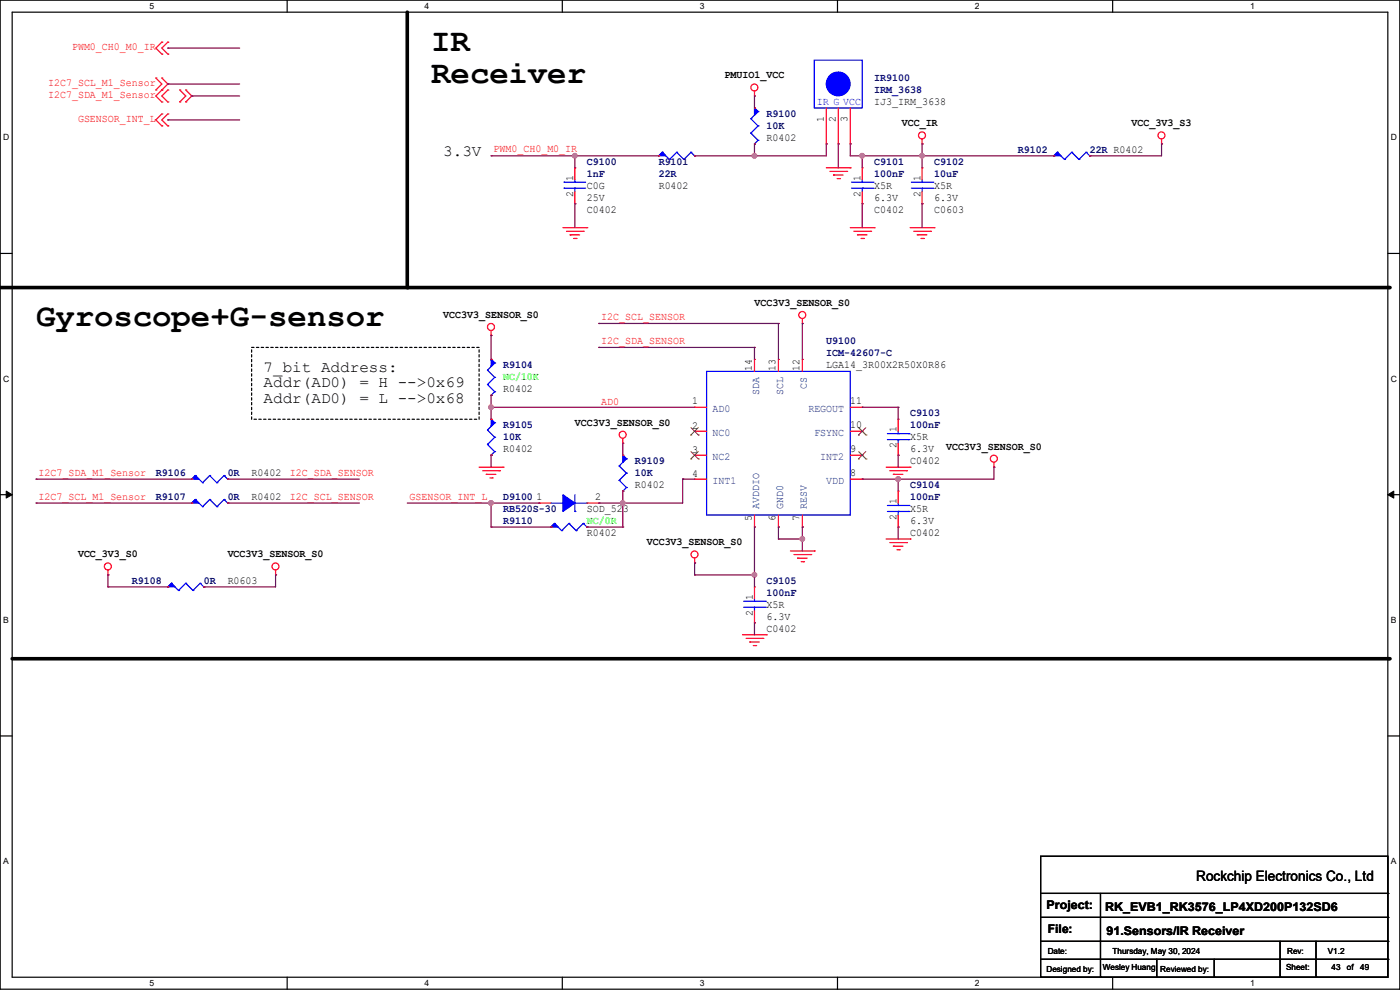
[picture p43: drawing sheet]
<svg xmlns="http://www.w3.org/2000/svg" width="297mm" height="210mm" viewBox="0 0 297 210" stroke-linecap="round" stroke-linejoin="round" font-family="sans-serif">
<defs><g id="words">
<g font-size="6.9">
<text x="91.5" y="10.8">IR</text>
<text x="91.5" y="17.7">Receiver</text>
<text x="7.7" y="69.2">Gyroscope+G-sensor</text>
</g>
<g font-size="3.3">
<text x="94" y="33.1">3.3V</text>
<text x="55.9" y="78.9">7_bit Address:</text>
<text x="55.9" y="82.2">Addr(AD0) = H --&gt;0x69</text>
<text x="55.9" y="85.5">Addr(AD0) = L --&gt;0x68</text>
</g>
<text font-size="3" x="253.8" y="186.9">Rockchip Electronics Co., Ltd</text>
<g font-size="2.5">
<text x="222" y="192.9">Project:</text>
<text x="222.3" y="198">File:</text>
<text x="234.5" y="193.2">RK_EVB1_RK3576_LP4XD200P132SD6</text>
<text x="234.7" y="198.2">91.Sensors/IR Receiver</text>
</g>
<g font-size="2.3" fill="#f00">
<text x="15.3" y="10.5">PWM0_CH0_M0_IR</text>
<text x="10.2" y="20.7">I2C7_SDA_M1_Sensor</text>
<text x="10.2" y="18.2">I2C7_SCL_M1_Sensor</text>
<text x="16.6" y="25.8">GSENSOR_INT_L</text>
<text x="104.7" y="32.3">PWM0_CH0_M0_IR</text>
<text x="127.6" y="67.9">I2C_SCL_SENSOR</text>
<text x="127.6" y="73">I2C_SDA_SENSOR</text>
<text x="127.6" y="85.9">AD0</text>
<text x="8.2" y="100.9">I2C7_SDA_M1_Sensor</text>
<text x="61.5" y="100.9">I2C_SDA_SENSOR</text>
<text x="8.2" y="106">I2C7_SCL_M1_Sensor</text>
<text x="61.5" y="106">I2C_SCL_SENSOR</text>
<text x="86.9" y="106">GSENSOR_INT_L</text>
</g>
<g font-size="2.3">
<text x="153.7" y="16.6">PMUIO1_VCC</text>
<text x="185.5" y="22.2">IJ3_IRM_3638</text>
<text x="162.6" y="29.8">R0402</text>
<text x="174.8" y="26" transform="rotate(-90 174.8 26)">1</text>
<text x="177.3" y="26" transform="rotate(-90 177.3 26)">2</text>
<text x="179.8" y="26" transform="rotate(-90 179.8 26)">3</text>
<text x="191.3" y="26.8">VCC_IR</text>
<text x="240.1" y="26.8">VCC_3V3_S3</text>
<text x="121.6" y="41.7" transform="rotate(-90 121.6 41.7)">2</text>
<text x="121.6" y="38.4" transform="rotate(-90 121.6 38.4)">1</text>
<text x="124.5" y="40">C0G</text>
<text x="139.7" y="40">R0402</text>
<text x="182.6" y="41.7" transform="rotate(-90 182.6 41.7)">2</text>
<text x="182.6" y="38.4" transform="rotate(-90 182.6 38.4)">1</text>
<text x="185.5" y="40">X5R</text>
<text x="195.3" y="41.7" transform="rotate(-90 195.3 41.7)">2</text>
<text x="195.3" y="38.4" transform="rotate(-90 195.3 38.4)">1</text>
<text x="198.2" y="40">X5R</text>
<text x="124.5" y="45.1">C0402</text>
<text x="124.5" y="42.5">25V</text>
<text x="185.5" y="45.1">C0402</text>
<text x="185.5" y="42.5">6.3V</text>
<text x="198.2" y="45.1">C0603</text>
<text x="198.2" y="42.5">6.3V</text>
<text x="160.1" y="64.9">VCC3V3_SENSOR_S0</text>
<text x="94" y="67.4">VCC3V3_SENSOR_S0</text>
<text x="106.7" y="83.2">R0402</text>
<text x="159.5" y="78.8" transform="rotate(-90 159.5 78.8)">14</text>
<text x="164.5" y="78.8" transform="rotate(-90 164.5 78.8)">13</text>
<text x="169.6" y="78.8" transform="rotate(-90 169.6 78.8)">12</text>
<text x="175.3" y="78.1">LGA14_3R00X2R50X0R86</text>
<text x="146.9" y="85.7">1</text>
<text x="180.4" y="85.7">11</text>
<text x="106.7" y="95.9">R0402</text>
<text x="122" y="90.3">VCC3V3_SENSOR_S0</text>
<text x="146.9" y="90.9">2</text>
<text x="180.4" y="95.9">9</text>
<text x="180.4" y="90.8">10</text>
<text x="190.2" y="95" transform="rotate(-90 190.2 95)">2</text>
<text x="190.2" y="91.7" transform="rotate(-90 190.2 91.7)">1</text>
<text x="193.1" y="93.3">X5R</text>
<text x="193.1" y="95.9">6.3V</text>
<text x="200.7" y="95.4">VCC3V3_SENSOR_S0</text>
<text x="53.4" y="101">R0402</text>
<text x="146.9" y="96">3</text>
<text x="146.9" y="101.1">4</text>
<text x="180.4" y="101">8</text>
<text x="193.1" y="98.4">C0402</text>
<text x="53.4" y="106">R0402</text>
<text x="113.8" y="106.2">1</text>
<text x="126.3" y="106.2">2</text>
<text x="134.7" y="103.5">R0402</text>
<text x="190.2" y="107" transform="rotate(-90 190.2 107)">1</text>
<text x="124.5" y="108.6">SOD_523</text>
<text x="124.5" y="113.7">R0402</text>
<text x="159.5" y="110.5" transform="rotate(-90 159.5 110.5)">5</text>
<text x="164.5" y="110.5" transform="rotate(-90 164.5 110.5)">6</text>
<text x="169.6" y="110.5" transform="rotate(-90 169.6 110.5)">7</text>
<text x="190.2" y="110.3" transform="rotate(-90 190.2 110.3)">2</text>
<text x="193.1" y="113.7">C0402</text>
<text x="193.1" y="108.6">X5R</text>
<text x="193.1" y="111.1">6.3V</text>
<text x="16.6" y="118.2">VCC_3V3_S0</text>
<text x="48.3" y="118.2">VCC3V3_SENSOR_S0</text>
<text x="137.2" y="115.7">VCC3V3_SENSOR_S0</text>
<text x="48.3" y="123.8">R0603</text>
<text x="159.7" y="130.6" transform="rotate(-90 159.7 130.6)">2</text>
<text x="159.7" y="127.3" transform="rotate(-90 159.7 127.3)">1</text>
<text x="162.6" y="128.9">X5R</text>
<text x="162.6" y="131.4">6.3V</text>
<text x="162.6" y="134">C0402</text>
</g>
<g font-size="2.3" fill="#000080">
<text x="185.5" y="17.1">IR9100</text>
<text x="185.5" y="19.7">IRM_3638</text>
<text x="162.6" y="24.8">R9100</text>
<text x="162.6" y="27.3">10K</text>
<text x="124.5" y="34.9">C9100</text>
<text x="139.7" y="34.9">R9101</text>
<text x="185.5" y="34.9">C9101</text>
<text x="198.2" y="34.9">C9102</text>
<text x="215.9" y="32.4">R9102</text>
<text x="231.2" y="32.4">22R R0402</text>
<text x="124.5" y="37.5">1nF</text>
<text x="139.7" y="37.5">22R</text>
<text x="185.5" y="37.5">100nF</text>
<text x="198.2" y="37.5">10uF</text>
<text x="175.3" y="73">U9100</text>
<text x="175.3" y="75.6">ICM-42607-C</text>
<text x="106.7" y="78.1">R9104</text>
<text x="193.1" y="88.3">C9103</text>
<text x="106.7" y="90.8">R9105</text>
<text x="106.7" y="93.3">10K</text>
<text x="193.1" y="90.8">100nF</text>
<text x="33.1" y="101">R9106</text>
<text x="48.3" y="101">0R</text>
<text x="134.7" y="98.4">R9109</text>
<text x="134.7" y="101">10K</text>
<text x="33.1" y="106">R9107</text>
<text x="48.3" y="106">0R</text>
<text x="106.7" y="106">D9100</text>
<text x="193.1" y="103.5">C9104</text>
<text x="193.1" y="106">100nF</text>
<text x="106.7" y="108.6">RB520S-30</text>
<text x="106.7" y="111.1">R9110</text>
<text x="28" y="123.8">R9108</text>
<text x="43.2" y="123.8">0R</text>
<text x="162.6" y="123.8">C9105</text>
<text x="162.6" y="126.4">100nF</text>
</g>
<text font-size="2.3" fill="#00f" x="173.3" y="22.2">IR G VCC</text>
<g font-size="2.3" fill="#0f0">
<text x="106.7" y="80.6">NC/10K</text>
<text x="124.5" y="111.1">NC/0R</text>
</g>
<g font-size="2.3" fill="#004080">
<text x="161" y="83.9" transform="rotate(-90 161 83.9)">SDA</text>
<text x="166.1" y="83.9" transform="rotate(-90 166.1 83.9)">SCL</text>
<text x="171.2" y="82.6" transform="rotate(-90 171.2 82.6)">CS</text>
<text x="151.2" y="87.3">AD0</text>
<text x="171.5" y="87.3">REGOUT</text>
<text x="151.2" y="92.4">NC0</text>
<text x="172.8" y="92.4">FSYNC</text>
<text x="151.2" y="97.5">NC2</text>
<text x="174" y="97.5">INT2</text>
<text x="151.2" y="102.6">INT1</text>
<text x="161" y="108" transform="rotate(-90 161 108)">AVDDIO</text>
<text x="166.1" y="108" transform="rotate(-90 166.1 108)">GND0</text>
<text x="171.2" y="108" transform="rotate(-90 171.2 108)">RESV</text>
<text x="175.3" y="102.6">VDD</text>
</g>
<g font-size="1.8">
<text x="31.7" y="1.9">5</text>
<text x="90.1" y="1.9">4</text>
<text x="148.5" y="1.9">3</text>
<text x="206.8" y="1.9">2</text>
<text x="265.2" y="1.9">1</text>
<text x=".7" y="29.8">D</text>
<text x="295.1" y="29.8">D</text>
<text x=".7" y="80.9">C</text>
<text x="295.1" y="80.9">C</text>
<text x=".7" y="132.1">B</text>
<text x="295.1" y="132.1">B</text>
<text x=".7" y="183.3">A</text>
<text x="295.1" y="183.3">A</text>
<text x="222.3" y="202.3">Date:</text>
<text x="236" y="202.3">Thursday, May 30, 2024</text>
<text x="273.1" y="202.3">Rev:</text>
<text x="281.7" y="202.3">V1.2</text>
<text x="31.7" y="209.2">5</text>
<text x="90.1" y="209.2">4</text>
<text x="148.5" y="209.2">3</text>
<text x="206.8" y="209.2">2</text>
<text x="222" y="206.1">Designed by:</text>
<text x="234" y="205.9">Wesley Huang</text>
<text x="246.2" y="206.1">Reviewed by:</text>
<text x="265.2" y="209.2">1</text>
<text x="272.8" y="205.9">Sheet:</text>
<text x="282.5" y="205.9">43</text>
<text x="285.7" y="205.9">of</text>
<text x="288.6" y="205.9">49</text>
</g>
</g></defs>
<path d="M0 0h297v209.8h-297zM2.6 2.6h291.8v204.7h-291.8z" fill="none" stroke="#000" stroke-width=".25"/>
<g fill="#fff">
<path d="M31.7 .3h1v2h-1z"/>
<path d="M31.7 207.6h1v1.9h-1z"/>
</g>
<path d="M60.9 0v2.6M60.9 207.3v2.5" fill="none" stroke="#000" stroke-width=".25"/>
<g fill="#fff">
<path d="M90.1 .3h1v2h-1z"/>
<path d="M90.1 207.6h1v1.9h-1z"/>
</g>
<path d="M119.3 0v2.6M119.3 207.3v2.5" fill="none" stroke="#000" stroke-width=".25"/>
<g fill="#fff">
<path d="M148.5 .3h.9v2h-.9z"/>
<path d="M148.5 207.6h.9v1.9h-.9z"/>
</g>
<path d="M177.7 0v2.6M177.7 207.3v2.5" fill="none" stroke="#000" stroke-width=".25"/>
<g fill="#fff">
<path d="M206.8 .3h1v2h-1z"/>
<path d="M206.8 207.6h1v1.9h-1z"/>
</g>
<path d="M236.1 0v2.6M236.1 207.3v2.5" fill="none" stroke="#000" stroke-width=".25"/>
<g fill="#fff">
<path d="M265.2 .3h1v2h-1z"/>
<path d="M265.2 207.6h1v1.9h-1z"/>
<path d="M.7 28.2h1.2v1.9h-1.2z"/>
<path d="M295.1 28.2h1.2v1.9h-1.2z"/>
<path d="M.7 79.3h1.2v2h-1.2z"/>
<path d="M295.1 79.3h1.2v2h-1.2z"/>
</g>
<path d="M0 53.8h2.6M294.4 53.8h2.6" fill="none" stroke="#000" stroke-width=".25"/>
<g fill="#fff">
<path d="M.7 130.5h1.2v2h-1.2z"/>
<path d="M295.1 130.5h1.1v2h-1.1z"/>
</g>
<path d="M0 104.9h2.6M294.4 104.9h2.6" fill="none" stroke="#000" stroke-width=".25"/>
<path d="M1.3 104.2l1.3 .7-1.3 .8zM294.4 104.9l1.3-.7v1.5z" fill="#000" stroke="#000" stroke-width=".21"/>
<g fill="#fff">
<path d="M.7 181.7h1.2v2h-1.2z"/>
<path d="M295.1 181.7h1.1v2h-1.1z"/>
</g>
<g fill="none" stroke="#000" stroke-width=".25">
<path d="M0 156.1h2.6M294.4 156.1h2.6M220.8 181.7h73.6v25.6h-73.6zM220.8 189.5h73.6M220.8 194.6h73.6M220.8 199.7h73.6M233.5 189.5v17.8M271.6 199.7v7.6M279.2 199.7v7.6M294.4 189.5h.1M294.4 194.6h.1M294.4 199.7h.1"/>
<path d="M220.8 203.5h73.6M233.5 207.3h.1M245.4 207.3h.1M245.4 203.5v3.8M257.6 207.3h.1M257.6 203.5v3.8M271.6 207.3h.1M279.2 207.3h.1M294.4 203.5h.1"/>
</g>
<path d="M53.4 73.7h48.2v15.2h-48.2z" fill="none" stroke="#000" stroke-width=".25" stroke-dasharray=".5 .5"/>
<path d="M86.4 2.6v58.4M0 61h294.7M2.6 139.7h292.1" fill="none" stroke="#000" stroke-width=".76"/>
<g fill="#000">
<circle cx="86.4" cy="61" r=".38"/>
<circle cx="294.7" cy="61" r=".38"/>
<circle cx="294.7" cy="139.7" r=".38"/>
</g>
<g fill="none" stroke="#f00" stroke-width=".25">
<path d="M33.1 19.1h.1M33.1 16.6h.1M33.1 16.6l1.2 1.2-1.2 1.3M34.3 19.1h.1M34.3 11.5h.1M34.3 8.9h.1M34.3 16.6h.1M34.3 16.6l1.3 1.2-2.5 2.6 1.2 1.2M34.3 8.9l-1.2 1.3 1.2 1.3M35.6 19.1h.1M35.6 11.5h.1M35.6 8.9h.1"/>
<path d="M35.6 19.1l-1.3 1.3 1.3 1.2M35.6 8.9l-1.3 1.3 1.3 1.3M38.1 19.1h.1M38.1 19.1l1.3 1.3-1.3 1.2M39.4 19.1h.1M39.4 19.1l1.3 1.3-1.3 1.2M160.1 19.3v1.1M34.3 21.6h.1M34.3 26.7h.1M34.3 24.2h.1M34.3 24.2l-1.2 1.2 1.2 1.3M35.6 21.6h.1"/>
<path d="M35.6 26.7h.1M35.6 24.2h.1M35.6 24.2l-1.3 1.2 1.3 1.3M38.1 21.6h.1M39.4 21.6h.1M122 35.6h.1M122 35.6v2.5M139.7 33.1h.1M147.4 33.1h.1M160.1 20.4h.1M160.1 22.9h.1M160.1 30.5h.1"/>
<path d="M175.3 30.5h.1M175.3 35.6h5.1M175.3 22.9v7.6M176.1 36.4h3.5M176.8 37.1h.1M176.8 37.1h2.1M177.6 37.9h.5M177.8 30.5h.1M177.8 22.9v7.6M178.1 37.9h.1M179.6 36.4h.1M180.4 35.6h.1"/>
<path d="M180.4 30.5h.1M180.4 22.9v7.6M182.9 35.6h.1M182.9 35.6v2.5M195.6 30.5h.1M195.6 35.6h.1M195.6 29.5v1M195.6 35.6v2.5M223.6 33.1h.1M231.2 33.1h.1M246.4 30.5h.1M246.4 29.5v1"/>
<path d="M119.4 48.3h5.1M120.2 49.1h3.5M120.9 49.8h.1M120.9 49.8h2.1M121.7 50.6h.5M122 43.2h.1M122 40.7v2.5M122.2 50.6h.1M123.7 49.1h.1M124.5 48.3h.1M180.4 48.3h5.1M181.1 49.1h3.6"/>
<path d="M181.9 49.8h.1M181.9 49.8h2M182.7 50.6h.5M182.9 43.2h.1M182.9 40.7v2.5M183.2 50.6h.1M184.7 49.1h.1M185.5 48.3h.1M193.1 48.3h5.1M193.8 49.1h3.6M194.6 49.8h.1M194.6 49.8h2"/>
<path d="M195.4 50.6h.5M195.6 43.2h.1M195.6 40.7v2.5M195.9 50.6h.1M197.4 49.1h.1M198.2 48.3h.1M104.2 71.2h.1M104.2 76.2h.1M104.2 70.1v1.1M160.1 76.2h.1M160.1 76.2v2.6M165.1 76.2h.1"/>
<path d="M165.1 76.2v2.6M170.2 68.6h.1M170.2 76.2h.1M170.2 67.6v1M170.2 76.2v2.6M101.6 99.1h5.1M102.4 99.9h3.6M104.2 83.9h.1M104.2 88.9h.1M104.2 96.6h.1M106 99.9h.1M106.7 99.1h.1"/>
<path d="M132.1 94h.1M132.1 96.6h.1M132.1 93v1M147.4 86.4h.1M147.4 91.5h.1M147.4 96.6h.1M147.4 86.4h2.5M147.4 91.5h2.5M147.4 96.6h2.5M180.4 86.4h2.5M180.4 91.5h2.5M180.4 96.6h2.5"/>
<path d="M182.9 96.6h.1M182.9 91.5h.1M182.9 86.4h.1M188 99.1h5.1M188.8 99.9h3.5M190.5 88.9h.1M190.5 96.6h.1M190.5 88.9v2.6M190.5 94v2.6M192.3 99.9h.1M193.1 99.1h.1M210.9 99.1h.1"/>
<path d="M210.9 98.1v1M40.7 106.7h.1M40.7 101.6h.1M48.3 106.7h.1M48.3 101.6h.1M103.2 100.6h.1M103.2 100.6h2M103.9 101.4h.5M104.4 101.4h.1M114.3 106.7h.1M114.3 106.7h2.6M116.9 111.8h.1"/>
<path d="M124.5 111.8h.1M124.5 106.7h2.5M127 106.7h.1M132.1 104.2h.1M147.4 119.4h.1M147.4 101.6h.1M147.4 118.4v1M147.4 101.6h2.5M160.1 111.8h.1M160.1 109.3v2.5M165.1 111.8h.1M165.1 109.3v2.5"/>
<path d="M167.7 116.9h5.1M168.4 117.6h3.6M169.2 118.4h.1M169.2 118.4h2M170 119.2h.5M170.2 111.8h.1M170.2 109.3v2.5M170.5 119.2h.1M172 117.6h.1M172.8 116.9h.1M180.4 101.6h2.5M182.9 101.6h.1"/>
<path d="M188 114.3h5.1M188.8 115.1h3.5M189.5 100.6h.1M189.5 115.9h.1M189.5 100.6h2.1M189.5 115.9h2.1M190.3 101.4h.5M190.3 116.6h.5M190.5 104.2h.1M190.5 111.8h.1M190.5 104.2v2.5M190.5 109.3v2.5"/>
<path d="M190.8 101.4h.1M190.8 116.6h.1M192.3 115.1h.1M193.1 114.3h.1M22.9 122h.1M22.9 120.9v1.1M35.6 124.5h.1M43.2 124.5h.1M58.5 122h.1M58.5 120.9v1.1M157.5 134.7h5.1M158.3 135.4h3.5"/>
<path d="M159 136.2h.1M159 136.2h2.1M159.8 136.9h.5M160.1 124.5h.1M160.1 132.1h.1M160.1 124.5v2.5M160.1 129.6v2.5M160.3 136.9h.1M161.8 135.4h.1M162.6 134.7h.1"/>
<circle cx="160" cy="18.6" r=".74"/>
<circle cx="195.6" cy="28.7" r=".74"/>
<circle cx="246.4" cy="28.7" r=".74"/>
<circle cx="104.2" cy="69.4" r=".74"/>
<circle cx="170.2" cy="66.8" r=".74"/>
<circle cx="132.1" cy="92.2" r=".74"/>
<circle cx="210.8" cy="97.3" r=".74"/>
<circle cx="147.3" cy="117.6" r=".74"/>
<circle cx="22.9" cy="120.2" r=".74"/>
<circle cx="58.4" cy="120.2" r=".74"/>
</g>
<g fill="none" stroke="#00f" stroke-width=".25">
<path d="M172.8 12.7h10.1v10.2h-10.1zM119.7 39.9h.1M119.7 38.7h.1M119.7 39.9h4.5M119.7 38.7h4.5M122 38.7h.1M122 39.9h.1M122 38.1v.6M122 39.9v.8M140.5 32.3h.1M140.5 32.3l-.8 .8M140.5 32.3l1.5 1.5"/>
<path d="M142 33.8h.1M143.6 32.3h.1M143.6 32.3l-1.6 1.5M143.6 32.3l1.5 1.5M145.1 33.8h.1M146.6 32.3h.1M146.6 32.3l-1.5 1.5M146.6 32.3l.8 .8M147.4 33.1h.1M159.3 25.2h.1M159.3 28.2h.1M159.3 25.2l1.5 1.5"/>
<path d="M159.3 28.2l1.5 1.6M160.1 30.5h.1M160.1 22.9l.7 .8M160.8 23.7h.1M160.8 26.7h.1M160.8 29.8h.1M160.8 23.7l-1.5 1.5M160.8 26.7l-1.5 1.5M160.8 29.8l-.7 .7M180.6 39.9h4.6M180.6 38.7h4.6M182.9 38.7h.1"/>
<path d="M182.9 39.9h.1M182.9 38.1v.6M182.9 39.9v.8M185.2 39.9h.1M185.2 38.7h.1M193.3 39.9h4.6M193.3 38.7h4.6M195.6 38.7h.1M195.6 39.9h.1M195.6 38.1v.6M195.6 39.9v.8M197.9 39.9h.1"/>
<path d="M197.9 38.7h.1M224.3 32.3h.1M224.3 32.3l-.7 .8M224.3 32.3l1.5 1.5M225.8 33.8h.1M227.4 32.3h.1M227.4 32.3l-1.6 1.5M227.4 32.3l1.5 1.5M228.9 33.8h.1M230.4 32.3h.1M230.4 32.3l-1.5 1.5M230.4 32.3l.8 .8"/>
<path d="M231.2 33.1h.1M103.4 78.5h.1M103.4 78.5l1.5 1.6M104.2 76.2l.7 .8M104.9 77h.1M104.9 77l-1.5 1.5M149.9 78.8h30.5v30.5h-30.5zM103.4 81.6h.1M103.4 91.2h.1M103.4 94.3h.1M103.4 81.6l1.5 1.5M103.4 91.2l1.5 1.6"/>
<path d="M103.4 94.3l1.5 1.5M104.2 83.9h.1M104.2 96.6h.1M104.2 88.9l.7 .8M104.9 80.1h.1M104.9 83.1h.1M104.9 89.7h.1M104.9 92.8h.1M104.9 95.8h.1M104.9 80.1l-1.5 1.5M104.9 83.1l-.7 .8M104.9 89.7l-1.5 1.5"/>
<path d="M104.9 92.8l-1.5 1.5M104.9 95.8l-.7 .8M131.4 98.8h.1M131.4 98.8l1.5 1.6M132.1 96.6l.8 .7M132.9 97.3h.1M132.9 97.3l-1.5 1.5M188.3 93.3h4.5M188.3 92h4.5M190.5 92h.1M190.5 93.3h.1M190.5 91.5v.5"/>
<path d="M190.5 93.3v.7M192.8 93.3h.1M192.8 92h.1M41.4 106h.1M41.4 100.9h.1M41.4 106l-.7 .7M41.4 106l1.6 1.5M41.4 100.9l-.7 .7M41.4 100.9l1.6 1.5M43 107.5h.1M43 102.4h.1M44.5 106h.1"/>
<path d="M44.5 100.9h.1M44.5 106l-1.5 1.5M44.5 106l1.5 1.5M44.5 100.9l-1.5 1.5M44.5 100.9l1.5 1.5M46 107.5h.1M46 102.4h.1M47.5 106h.1M47.5 100.9h.1M47.5 106l-1.5 1.5M47.5 106l.8 .7M47.5 100.9l-1.5 1.5"/>
<path d="M47.5 100.9l.8 .7M48.3 106.7h.1M48.3 101.6h.1M116.9 106.7h2.5M117.6 111h.1M117.6 111l-.7 .8M117.6 111l1.6 1.6M119.2 112.6h.1M119.4 106.7h.1M120.7 111h.1M120.7 111l-1.5 1.6M120.7 111l1.5 1.6"/>
<path d="M122 108.5h.1M122 104.9v3.6M122 106.7h2.5M122.2 112.6h.1M123.7 111h.1M123.7 111l-1.5 1.6M123.7 111l.8 .8M124.5 106.7h.1M124.5 111.8h.1M131.4 101.9h.1M131.4 101.9l1.5 1.5M132.1 104.2h.1"/>
<path d="M132.9 100.4h.1M132.9 103.4h.1M132.9 100.4l-1.5 1.5M132.9 103.4l-.8 .8M188.3 108.5h4.5M188.3 107.2h4.5M190.5 107.2h.1M190.5 108.5h.1M190.5 106.7v.5M190.5 108.5v.8M192.8 108.5h.1M192.8 107.2h.1"/>
<path d="M36.4 123.7h.1M36.4 123.7l-.8 .8M36.4 123.7l1.5 1.6M37.9 125.3h.1M39.4 123.7h.1M39.4 123.7l-1.5 1.6M39.4 123.7l1.5 1.6M40.9 125.3h.1M42.5 123.7h.1M42.5 123.7l-1.6 1.6M42.5 123.7l.7 .8M43.2 124.5h.1"/>
<path d="M157.8 128.8h4.5M157.8 127.6h4.5M160.1 127.6h.1M160.1 128.8h.1M160.1 127v.6M160.1 128.8v.8M162.3 128.8h.1M162.3 127.6h.1"/>
</g>
<g fill="#00f" stroke="#00f" stroke-width=".25">
<path d="M40.7 106.7l.7-.7 .8 .7z"/>
<path d="M223.6 33.1l.7-.8 .8 .8z"/>
<path d="M139.7 33.1l.8-.8 .8 .8z"/>
<path d="M116.9 111.8l.7-.8 .8 .8z"/>
<path d="M104.2 76.2l.7 .8-.7 .8z"/>
<path d="M104.2 88.9l.7 .8-.7 .8z"/>
<path d="M160.1 22.9l.7 .8-.7 .7z"/>
<path d="M41.4 100.9l.8 .7h-1.5z"/>
<path d="M36.4 123.7l.7 .8h-1.5z"/>
<path d="M132.1 96.6l.8 .7-.8 .8z"/>
<path d="M119.4 104.9l2.6 1.8-2.6 1.8z" fill-rule="evenodd"/>
<circle cx="177.8" cy="17.8" r="2.52"/>
</g>
<g fill="none" stroke="#804000" stroke-width=".21">
<path d="M146.6 92.3h.1M146.6 97.4h.1M146.6 90.7l1.6 1.6M146.6 95.8l1.6 1.6M148.1 90.7l-1.5 1.6M148.1 95.8l-1.5 1.6M148.2 92.3h.1M148.2 97.4h.1M182.1 97.4h.1M182.1 92.3h.1M182.2 95.8l1.5 1.6M182.2 90.7l1.5 1.6"/>
<path d="M183.7 95.8l-1.6 1.6M183.7 90.7l-1.6 1.6M183.7 97.4h.1M183.7 92.3h.1"/>
</g>
<g fill="none" stroke="#800040" stroke-width=".25">
<path d="M35.6 10.2h.1M35.6 17.8h.1M35.6 10.2h15.2M35.6 17.8h15.2M35.6 25.4h.1M35.6 25.4h15.2M40.7 20.4h.1M40.7 20.4h10.1M104.2 33.1h.1M104.2 33.1h35.5M122 33.1h.1M122 33.1v2.5"/>
<path d="M147.4 33.1h.1M160.1 20.4h.1M160.1 30.5h.1M160.1 33.1h.1M160.1 20.4v2.5M160.1 30.5v2.6M175.3 30.5h.1M175.3 30.5v2.6h-27.9M177.8 30.5h.1M177.8 30.5v5.1M180.4 30.5h.1M180.4 30.5v2.6h43.2"/>
<path d="M182.9 33.1h.1M182.9 33.1v2.5M195.6 30.5h.1M195.6 33.1h.1M195.6 30.5v5.1M223.6 33.1h.1M231.2 33.1h.1M246.4 30.5h.1M246.4 30.5v2.6h-15.2M122 43.2h.1M122 43.2v5.1M182.9 43.2h.1"/>
<path d="M182.9 43.2v5.1M195.6 43.2h.1M195.6 43.2v5.1M104.2 71.2h.1M104.2 71.2v5M127 68.6h.1M127 73.7h.1M127 68.6h38.1M127 73.7h33.1M160.1 73.7h.1M160.1 73.7v2.5M165.1 68.6h.1"/>
<path d="M165.1 68.6v7.6M170.2 68.6h.1M170.2 68.6v7.6M104.2 83.9h.1M104.2 96.6h.1M104.2 86.4h.1M104.2 83.9v5M104.2 96.6v2.5M104.2 86.4h43.2M132.1 94h.1M132.1 94v2.6M182.9 86.4h.1"/>
<path d="M182.9 86.4h7.6M190.5 86.4h.1M190.5 96.6h.1M190.5 86.4v2.5M190.5 96.6v2.5M210.9 99.1h.1M210.9 99.1v2.5h-28M7.7 101.6h.1M7.7 106.7h.1M7.7 106.7h33M7.7 101.6h33M48.3 101.6h.1"/>
<path d="M48.3 106.7h.1M48.3 106.7h27.9M48.3 101.6h27.9M86.4 106.7h27.9M104.2 106.7h.1M104.2 111.8h.1M104.2 106.7v5.1M104.2 111.8h12.7M114.3 106.7h.1M116.9 111.8h.1M124.5 111.8h7.6M127 106.7h.1"/>
<path d="M132.1 104.2h.1M132.1 106.7h.1M132.1 111.8h.1M132.1 104.2v7.6M144.8 101.6h.1M144.8 101.6v5.1h-17.8M144.8 101.6h2.6M147.4 119.4h.1M147.4 119.4v2.6M160.1 111.8h.1M160.1 111.8v12.7M165.1 111.8h.1"/>
<path d="M165.1 114.3h.1M165.1 111.8v2.5M165.1 114.3h5.1M170.2 111.8h.1M170.2 114.3h.1M170.2 111.8v5.1M182.9 101.6h.1M190.5 101.6h.1M190.5 111.8h.1M190.5 101.6v2.6M190.5 111.8v2.5M22.9 122h.1"/>
<path d="M22.9 124.5h.1M22.9 122v2.5M22.9 124.5h12.7M43.2 124.5h.1M58.5 122h.1M58.5 122v2.5h-15.3M147.4 122h.1M147.4 122h12.7M160.1 122h.1M160.1 132.1h.1M160.1 132.1v2.6"/>
</g>
<g fill="#f0f" stroke="#f0f" stroke-width=".25">
<circle cx="121.9" cy="33" r=".49"/>
<circle cx="160" cy="33" r=".49"/>
<circle cx="104.2" cy="86.4" r=".49"/>
<circle cx="190.5" cy="101.6" r=".49"/>
<circle cx="170.2" cy="114.3" r=".49"/>
<circle cx="160" cy="121.9" r=".49"/>
<circle cx="182.9" cy="33" r=".49"/>
<circle cx="195.6" cy="33" r=".49"/>
<circle cx="104.2" cy="106.7" r=".49"/>
<circle cx="132.1" cy="106.7" r=".49"/>
</g>
<use href="#words"/>
</svg>
